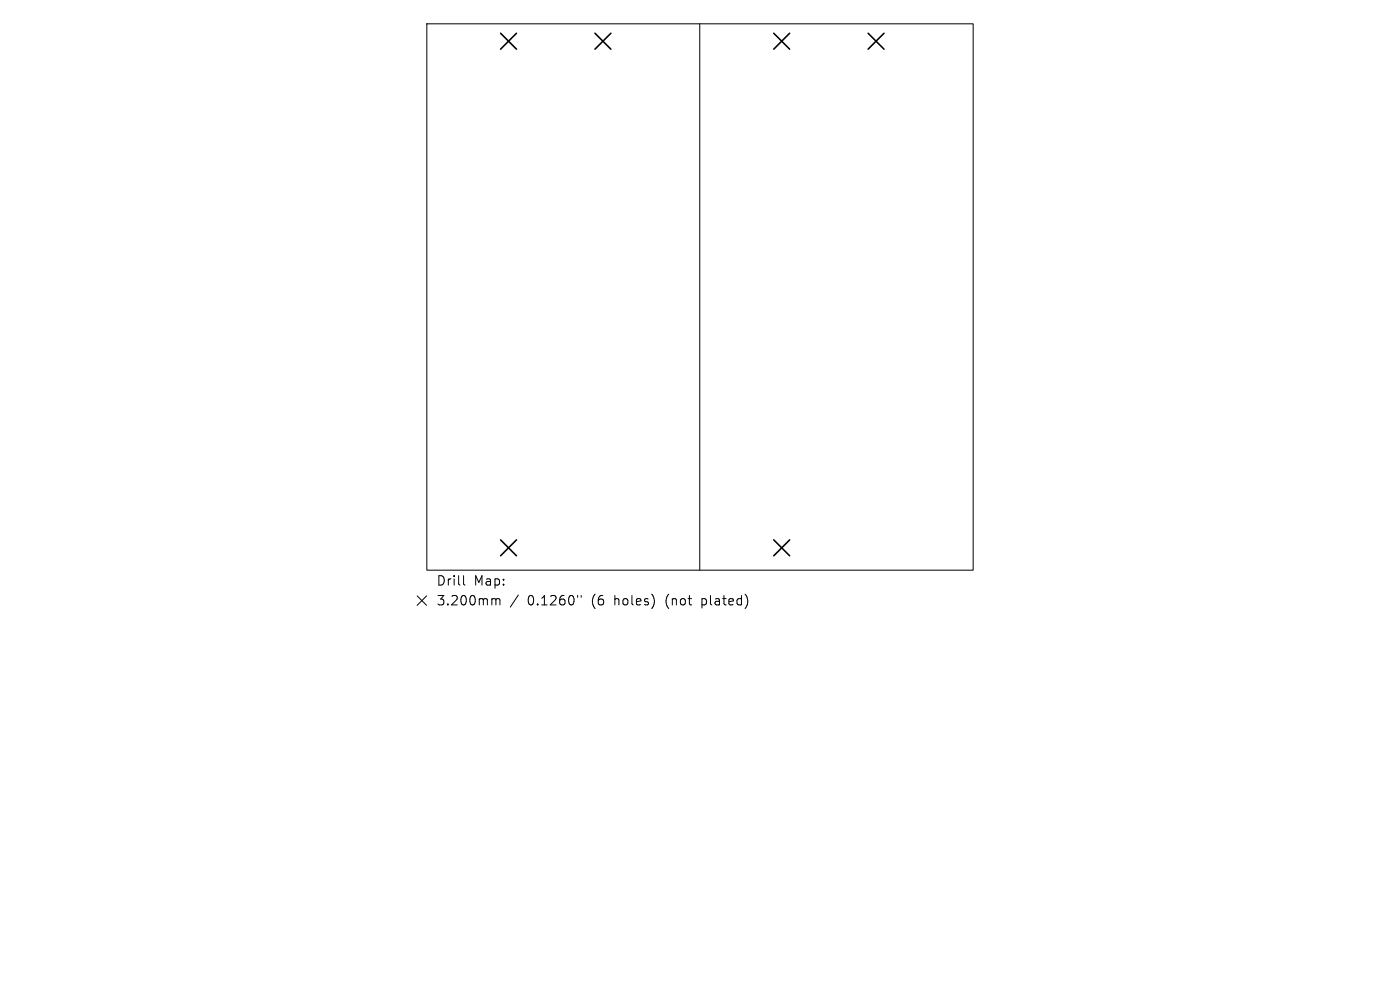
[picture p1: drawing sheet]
<svg xmlns="http://www.w3.org/2000/svg" width="297mm" height="210mm" viewBox="0 0 297 210" stroke-linecap="round" stroke-linejoin="round" font-family="sans-serif">
<defs><g id="words">
<g font-size="2.8">
<text x="92.5" y="124.5">Drill</text>
<text x="100.5" y="124.5">Map:</text>
<text x="92.5" y="128.7">3.200mm</text>
<text x="111.9" y="128.7">0.1260&quot;</text>
<text x="125.7" y="128.7">(6</text>
<text x="130.6" y="128.7">holes)</text>
<text x="141.7" y="128.7">(not</text>
<text x="149.5" y="128.7">plated)</text>
</g>
</g></defs>
<path d="M90.6 5.1h115.9v115.9h-115.9zM148.4 5.1v115.9M88.5 126.4l2 2M90.5 126.4l-2 2M98.3 122.1v1.7l.3 .3M104.6 127l.5 .1 .1 .2M105.2 127.3l.3-.3 .5 .1 .1 1.2M105.2 127.3v1M110 126.2l-1.8 2.6M122.5 126.3v.4M123.3 126.3v.4" fill="none" stroke="#000" stroke-width=".21"/>
<path d="M106.2 7.1l3.4 3.3M109.6 7.1l-3.4 3.3M126.2 7.1l3.4 3.3M129.6 7.1l-3.4 3.3M164.1 7.1l3.4 3.3M167.5 7.1l-3.4 3.3M184.2 7.1l3.3 3.3M187.5 7.1l-3.3 3.3M106.2 114.5l3.4 3.4M109.6 114.5l-3.4 3.4M164.1 114.5l3.4 3.4M167.5 114.5l-3.4 3.4" fill="none" stroke="#000" stroke-width=".34"/>
<use href="#words"/>
</svg>
